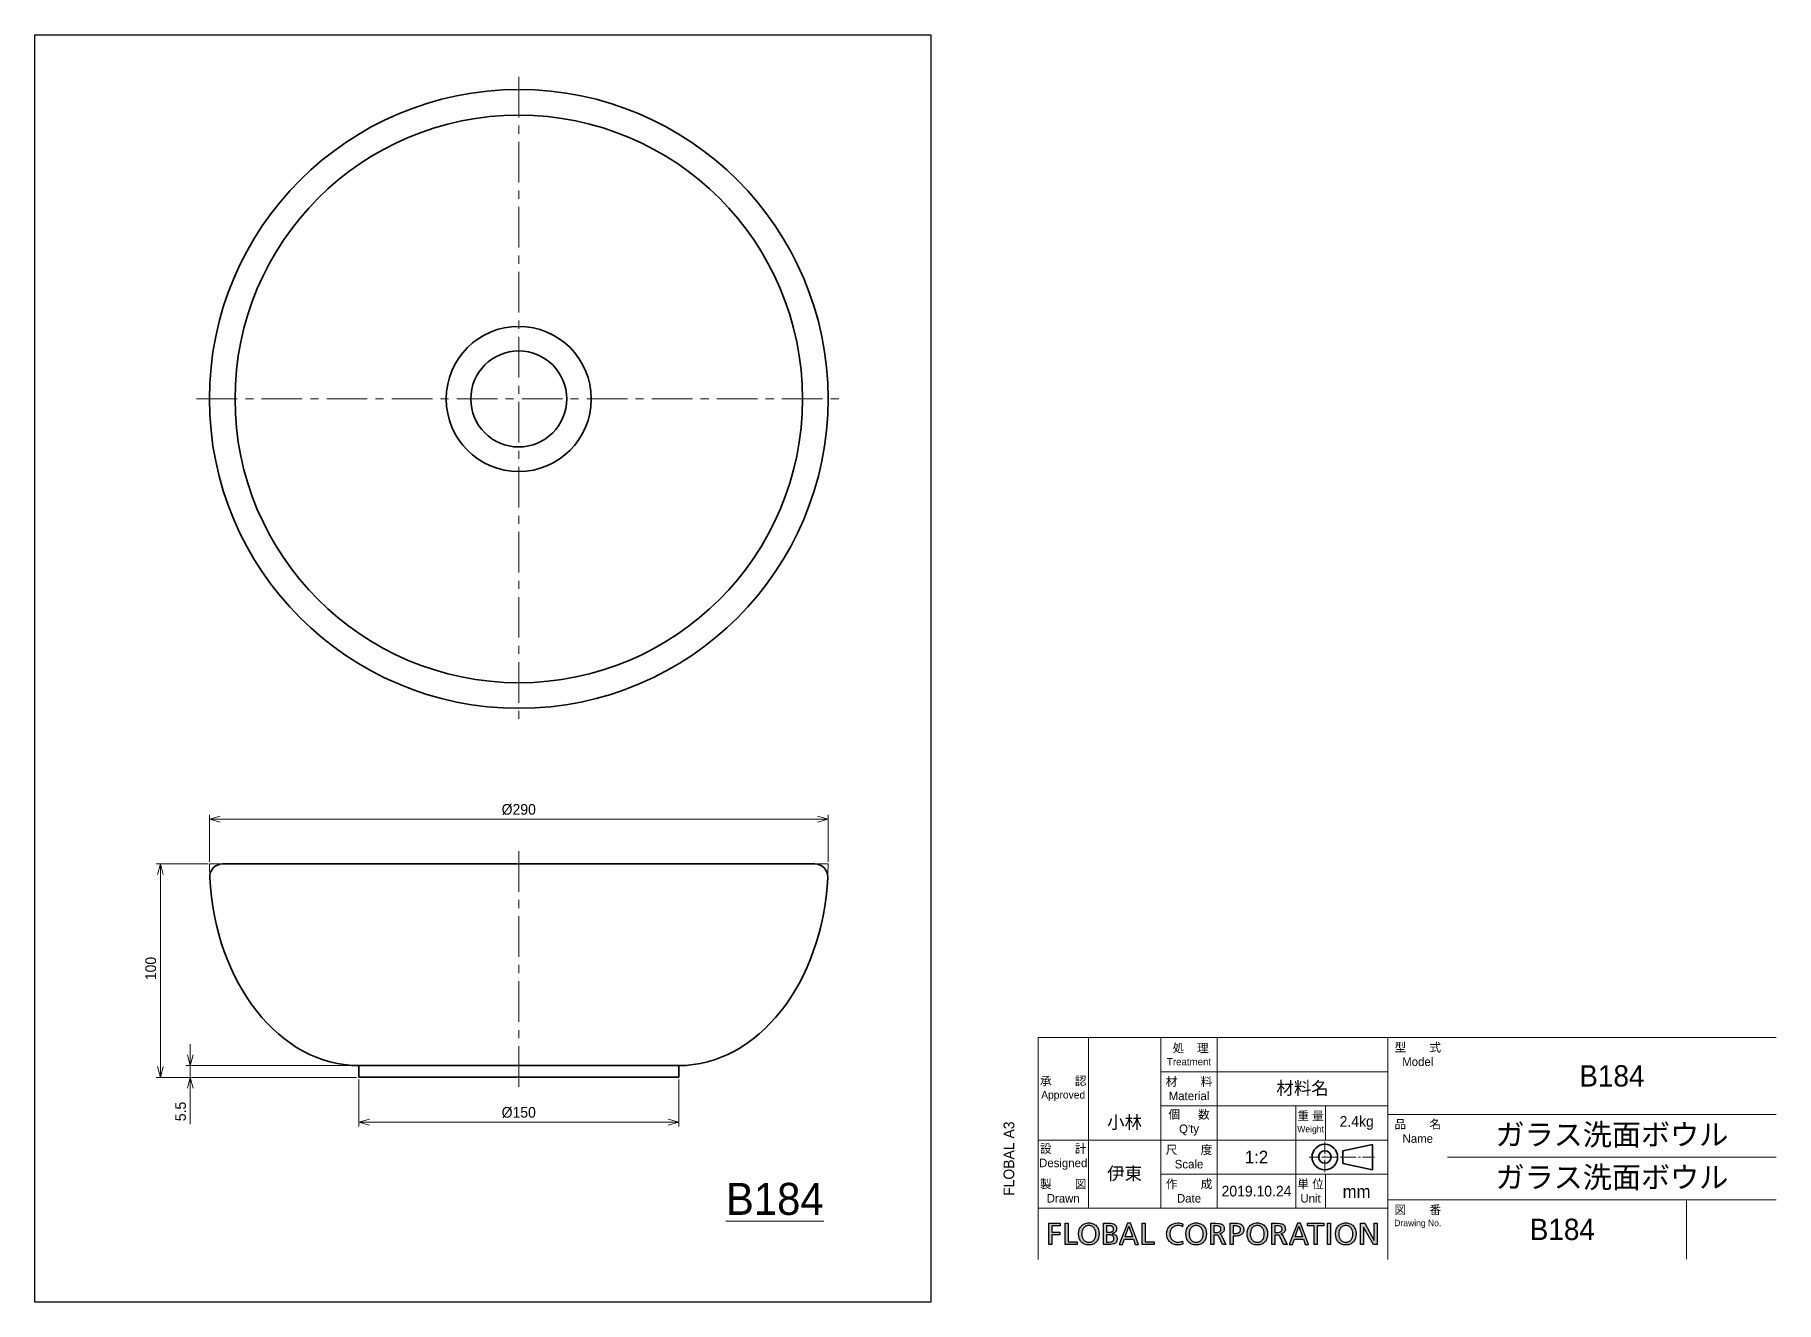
# Model space of a CAD drawing. Header units: millimetres. Extents: x 0 to 816, y 0 to 594.
import ezdxf

# ---------------------------------------------------------------- set-up
doc = ezdxf.new("R2010")
doc.units = ezdxf.units.MM
doc.header["$LTSCALE"] = 0.3
doc.linetypes.add('CENTER', pattern=[50.8, 31.75, -6.35, 6.35, -6.35])
doc.linetypes.add('CENTER2', pattern=[28.575, 19.05, -3.175, 3.175, -3.175])
doc.layers.add('HOJO', color=8, linetype='Continuous', lineweight=13, plot=False)
for name, color, linetype, lineweight in [('TEXT', 7, 'Continuous', 25), ('中心線', 4, 'CENTER', 18), ('中心線x.5', 4, 'CENTER2', 18), ('実線', 3, 'Continuous', 35), ('寸法', 2, 'Continuous', 18), ('細線', 7, 'Continuous', 18)]:
    doc.layers.add(name, color=color, linetype=linetype, lineweight=lineweight)
doc.styles.add('MS Pゴシック', font='')
doc.styles.get("Standard").update_dxf_attribs({"font": 'txt.shx', "bigfont": 'bigfont.shx'})
doc.styles.get('MS Pゴシック').set_extended_font_data('MS PGothic')
doc.dimstyles.new('MyDim S＝1：2', dxfattribs={"dimscale": 2, "dimtxt": 2.5, "dimasz": 2.5, "dimexe": 1, "dimexo": 0.5, "dimgap": 1, "dimtad": 3, "dimdsep": 46, "dimtxsty": 'MS Pゴシック', "dimblk": 'OPEN30', "dimcen": 0, "dimclrd": 256, "dimclre": 256, "dimclrt": 256, "dimazin": 2, "dimtfac": 1, "dimtmove": 0, "dimatfit": 3, "dimldrblk": 'OPEN30', "dimfxl": 0, "dimlwd": 18, "dimlwe": 18, "dimarcsym": 0})

msp = doc.modelspace()

# ---------------------------------------------------------------- texts
at = {"layer": 'HOJO', "style": 'MS Pゴシック'}
msp.add_text('FLOBAL A3', height=5, rotation=90, dxfattribs=at).set_placement((459.091, 49.792))
at = {"layer": 'HOJO', "attachment_point": 5}
for s, insert, char_height, width in [('{\\fMS PMincho|b0|i0|c128|p18;材料名}', (594.26, 100), 6, 80), ('{\\fMS PMincho|b0|i0|c128|p18;ガラス洗面ボウル}', (739.26, 58), 10, 154)]:
    msp.add_mtext(s, dxfattribs=dict(at, insert=insert, char_height=char_height, width=width))
at = {"layer": 'TEXT', "attachment_point": 5}
for s, insert, char_height, width in [('{\\fMS PMincho|b0|i0|c128|p18;B184}', (739.26, 106), 10, 154), ('{\\fMS PMincho|b0|i0|c128|p18;小林}', (510.828, 84), 6, 33.97607), ('{\\fMS PMincho|b0|i0|c128|p18;2.4kg}', (619.623, 84), 5, 29.27428), ('{\\fMS PMincho|b0|i0|c128|p18;ガラス洗面ボウル}', (739.26, 78), 10, 154), ('{\\fMS PMincho|b0|i0|c128|p18;伊東}', (510.828, 60), 6, 33.97607), ('{\\fMS PMincho|b0|i0|c128|p18;2019.10.24}', (572.663, 52), 5, 36.80572), ('{\\fMS PMincho|b0|i0|c128|p18;mm}', (619.575, 51.858), 6, 29.3708), ('{\\fMS PMincho|b0|i0|c128|p18;B184}', (716.029, 34.053), 10, 116.2445)]:
    msp.add_mtext(s, dxfattribs=dict(at, insert=insert, char_height=char_height, width=width))
at = {"layer": '細線', "attachment_point": 5}
for s, insert, char_height, width in [('{\\fMS UI Gothic|b0|i0|c128|p50; 処    理\\H0.85x;Treatment}', (541.038, 116), 4, 26.44393), ('{\\fMS UI Gothic|b0|i0|c128|p2;型\u3000\u3000式\\P\\fMS UI Gothic|b0|i0|c128|p50;Model}', (648.26, 116), 4, 28), ('{\\fMS UI Gothic|b0|i0|c128|p50;承\u3000\u3000認\\P\\H0.9x;Approved}', (482.05, 100), 4, 23.58), ('{\\fMS UI Gothic|b0|i0|c128|p2;材\u3000\u3000料\\PMaterial}', (541.038, 100), 4, 26.44393), ("{\\fMS UI Gothic|b0|i0|c128|p2;個  \u3000数Q'ty}", (541.038, 84), 4, 26.44393), ('{\\fMS UI Gothic|b0|i0|c128|p50;重 量\\H0.7502x;Weight\\H1.333x; }', (598.026, 84), 3.999, 13.92), ('{\\fMS UI Gothic|b0|i0|c128|p2;品\u3000\u3000名\\fMS UI Gothic|b0|i0|c128|p50;Name}', (648.26, 80), 4, 28), ('{\\fMS UI Gothic|b0|i0|c128|p2;設\u3000\u3000計Designed}', (482.05, 68), 4, 23.58), ('{\\fMS UI Gothic|b0|i0|c128|p50;尺\u3000\u3000度Scale}', (541.038, 68), 4, 26.44393), ('{\\fMS PMincho|b0|i0|c128|p18;1:2}', (572.663, 68), 6, 36.80572), ('{\\fMS UI Gothic|b0|i0|c128|p2;製\u3000\u3000図Drawn}', (482.05, 52), 4, 23.58), ('{\\fMS UI Gothic|b0|i0|c128|p2;作\u3000\u3000成Date}', (541.038, 52), 4, 26.44393), ('{\\fMS UI Gothic|b0|i0|c128|p50;単 位\\P\\H1x;Unit}', (598.026, 52), 3.999, 13.92), ('{\\fMS UI Gothic|b0|i0|c128|p50;図\u3000\u3000番\\fMS UI Gothic|b0|i0|c128|p2;\\P\\fMS UI Gothic|b0|i0|c128|p50;\\H0.75x;Drawing No.}', (648.26, 40), 4, 28)]:
    msp.add_mtext(s, dxfattribs=dict(at, insert=insert, char_height=char_height, width=width))
at = {"layer": '細線', "insert": (346.867, 48.3), "char_height": 15, "width": 116.2445, "attachment_point": 5, "style": 'MS Pゴシック'}
msp.add_mtext('{\\LB184}', dxfattribs=at)

# ---------------------------------------------------------------- blocks, each defined once
blk = doc.blocks.new('FLOBAL CORPORATIOM')
at = {"layer": 'TEXT'}
h = blk.add_hatch(color=256, dxfattribs=at)
h.paths.add_polyline_path([(16.86, 1.72), (16.79, 1.86), (16.7, 1.99), (16.6, 2.1), (16.48, 2.19), (16.35, 2.27), (16.21, 2.34), (16.06, 2.39), (15.73, 2.46), (15.01, 2.5), (13.79, 2.5), (13.79, -2.5), (14.5, -2.5), (14.5, -0.28), (14.93, -0.28), (15.19, -0.29), (15.3, -0.31), (15.36, -0.32), (15.41, -0.34), (15.46, -0.37), (15.51, -0.4), (15.55, -0.44), (15.6, -0.48), (15.69, -0.61), (15.77, -0.77), (16.54, -2.5), (17.35, -2.5), (16.41, -0.51), (16.3, -0.31), (16.25, -0.24), (16.19, -0.17), (16.13, -0.12), (16.07, -0.08), (15.92, -0.01), (15.92, 0.01), (16.13, 0.06), (16.33, 0.14), (16.5, 0.25), (16.65, 0.39), (16.72, 0.46), (16.78, 0.54), (16.83, 0.63), (16.87, 0.73), (16.91, 0.82), (16.93, 0.93), (16.95, 1.03), (16.95, 1.15), (16.94, 1.36), (16.91, 1.55)])
h.paths.add_polyline_path([(14.5, 1.87), (15.19, 1.87), (15.42, 1.86), (15.62, 1.82), (15.71, 1.79), (15.8, 1.76), (15.87, 1.72), (15.94, 1.67), (16, 1.62), (16.05, 1.56), (16.09, 1.5), (16.13, 1.44), (16.16, 1.37), (16.18, 1.29), (16.19, 1.21), (16.19, 1.13), (16.19, 1.04), (16.17, 0.96), (16.15, 0.88), (16.12, 0.81), (16.08, 0.74), (16.03, 0.67), (15.97, 0.61), (15.91, 0.56), (15.83, 0.51), (15.75, 0.47), (15.57, 0.41), (15.35, 0.36), (15.11, 0.35), (14.5, 0.35)], flags=16)
h.paths.add_polyline_path([(-37.77, -0.22), (-35.91, -0.22), (-35.91, 0.41), (-37.77, 0.41), (-37.77, 1.87), (-35.83, 1.87), (-35.83, 2.5), (-38.48, 2.5), (-38.48, -2.5), (-37.77, -2.5)])
h.paths.add_polyline_path([(-34.69, -2.5), (-31.88, -2.5), (-31.88, -1.87), (-33.97, -1.87), (-33.97, 2.5), (-34.69, 2.5)])
h.paths.add_polyline_path([(-30.34, 2.28), (-30.53, 2.16), (-30.71, 2.01), (-30.88, 1.85), (-31.02, 1.67), (-31.15, 1.47), (-31.26, 1.26), (-31.35, 1.03), (-31.47, 0.54), (-31.51, 0), (-31.47, -0.55), (-31.35, -1.04), (-31.26, -1.27), (-31.15, -1.49), (-31.03, -1.68), (-30.88, -1.86), (-30.72, -2.02), (-30.54, -2.17), (-30.34, -2.29), (-30.12, -2.4), (-29.89, -2.48), (-29.65, -2.54), (-29.38, -2.57), (-29.1, -2.59), (-28.83, -2.57), (-28.56, -2.54), (-28.32, -2.48), (-28.09, -2.4), (-27.87, -2.29), (-27.67, -2.17), (-27.49, -2.02), (-27.33, -1.86), (-27.18, -1.68), (-27.06, -1.49), (-26.95, -1.27), (-26.86, -1.04), (-26.74, -0.55), (-26.7, 0), (-26.74, 0.54), (-26.86, 1.03), (-26.95, 1.26), (-27.06, 1.47), (-27.19, 1.67), (-27.33, 1.85), (-27.5, 2.01), (-27.68, 2.16), (-27.87, 2.28), (-28.09, 2.39), (-28.32, 2.47), (-28.57, 2.54), (-28.83, 2.57), (-29.1, 2.59), (-29.38, 2.57), (-29.64, 2.54), (-29.89, 2.47), (-30.12, 2.39)])
h.paths.add_polyline_path([(-29.83, 1.8), (-29.67, 1.86), (-29.49, 1.92), (-29.31, 1.95), (-29.1, 1.96), (-28.9, 1.94), (-28.72, 1.91), (-28.54, 1.86), (-28.38, 1.79), (-28.23, 1.7), (-28.1, 1.6), (-27.98, 1.49), (-27.87, 1.36), (-27.77, 1.22), (-27.69, 1.06), (-27.56, 0.73), (-27.48, 0.38), (-27.46, 0), (-27.48, -0.37), (-27.55, -0.73), (-27.67, -1.06), (-27.75, -1.21), (-27.85, -1.35), (-27.96, -1.48), (-28.08, -1.6), (-28.21, -1.7), (-28.36, -1.79), (-28.52, -1.86), (-28.7, -1.91), (-28.9, -1.94), (-29.1, -1.96), (-29.31, -1.94), (-29.51, -1.91), (-29.69, -1.86), (-29.85, -1.79), (-30, -1.7), (-30.13, -1.6), (-30.25, -1.48), (-30.36, -1.35), (-30.45, -1.21), (-30.54, -1.06), (-30.66, -0.73), (-30.73, -0.37), (-30.75, 0), (-30.73, 0.38), (-30.65, 0.74), (-30.52, 1.07), (-30.44, 1.22), (-30.34, 1.36), (-30.23, 1.49), (-30.11, 1.61), (-29.98, 1.71)], flags=16)
h.paths.add_polyline_path([(-25.71, -2.5), (-24.38, -2.5), (-24.01, -2.49), (-23.65, -2.44), (-23.33, -2.36), (-23.18, -2.31), (-23.04, -2.24), (-22.92, -2.16), (-22.81, -2.06), (-22.71, -1.95), (-22.63, -1.83), (-22.56, -1.69), (-22.51, -1.53), (-22.48, -1.36), (-22.47, -1.17), (-22.48, -1.04), (-22.5, -0.92), (-22.52, -0.8), (-22.56, -0.69), (-22.61, -0.59), (-22.66, -0.49), (-22.73, -0.41), (-22.8, -0.32), (-22.88, -0.25), (-22.97, -0.19), (-23.06, -0.13), (-23.17, -0.08), (-23.39, 0), (-23.63, 0.04), (-23.63, 0.05), (-23.41, 0.12), (-23.21, 0.21), (-23.03, 0.31), (-22.95, 0.38), (-22.88, 0.45), (-22.82, 0.52), (-22.76, 0.6), (-22.71, 0.69), (-22.68, 0.79), (-22.64, 0.89), (-22.62, 1), (-22.6, 1.24), (-22.61, 1.41), (-22.64, 1.56), (-22.68, 1.7), (-22.73, 1.83), (-22.8, 1.94), (-22.88, 2.04), (-22.98, 2.14), (-23.09, 2.22), (-23.21, 2.29), (-23.35, 2.34), (-23.65, 2.43), (-23.98, 2.48), (-24.36, 2.5), (-25.71, 2.5)])
h.paths.add_polyline_path([(-25, 1.91), (-24.24, 1.91), (-24.08, 1.9), (-23.92, 1.88), (-23.77, 1.83), (-23.69, 1.8), (-23.63, 1.76), (-23.56, 1.72), (-23.5, 1.66), (-23.45, 1.6), (-23.4, 1.53), (-23.37, 1.46), (-23.34, 1.37), (-23.32, 1.27), (-23.32, 1.17), (-23.33, 1.04), (-23.35, 0.92), (-23.38, 0.82), (-23.42, 0.73), (-23.48, 0.65), (-23.54, 0.59), (-23.62, 0.53), (-23.7, 0.49), (-23.79, 0.45), (-23.89, 0.42), (-24.11, 0.39), (-24.6, 0.37), (-25, 0.37)], flags=16)
h.paths.add_polyline_path([(-25, -0.22), (-24.53, -0.22), (-24.07, -0.25), (-23.85, -0.3), (-23.75, -0.33), (-23.65, -0.37), (-23.56, -0.42), (-23.48, -0.48), (-23.41, -0.56), (-23.35, -0.64), (-23.3, -0.73), (-23.26, -0.84), (-23.24, -0.97), (-23.23, -1.1), (-23.24, -1.22), (-23.26, -1.33), (-23.29, -1.43), (-23.33, -1.51), (-23.39, -1.59), (-23.45, -1.66), (-23.52, -1.71), (-23.6, -1.76), (-23.69, -1.8), (-23.79, -1.83), (-23.99, -1.88), (-24.46, -1.91), (-25, -1.91)], flags=16)
h.paths.add_polyline_path([(-21.97, -2.5), (-21.22, -2.5), (-20.78, -1.24), (-18.67, -1.24), (-18.23, -2.5), (-17.45, -2.5), (-19.32, 2.5), (-20.08, 2.5)])
h.paths.add_polyline_path([(-19.72, 1.78), (-18.88, -0.65), (-20.57, -0.65)], flags=16)
h.paths.add_polyline_path([(-15.89, 2.5), (-16.6, 2.5), (-16.6, -2.5), (-13.8, -2.5), (-13.8, -1.87), (-15.89, -1.87)])
h.paths.add_polyline_path([(-9.04, 2.47), (-9.29, 2.39), (-9.52, 2.29), (-9.74, 2.17), (-9.94, 2.03), (-10.13, 1.87), (-10.29, 1.69), (-10.44, 1.5), (-10.57, 1.29), (-10.68, 1.07), (-10.76, 0.83), (-10.82, 0.57), (-10.86, 0.3), (-10.87, 0.02), (-10.86, -0.27), (-10.83, -0.55), (-10.77, -0.81), (-10.69, -1.06), (-10.58, -1.29), (-10.46, -1.5), (-10.31, -1.7), (-10.15, -1.88), (-9.97, -2.04), (-9.77, -2.18), (-9.55, -2.3), (-9.32, -2.4), (-9.07, -2.48), (-8.81, -2.54), (-8.24, -2.59), (-7.7, -2.56), (-7.4, -2.5), (-7.1, -2.41), (-7.14, -1.71), (-7.25, -1.77), (-7.37, -1.81), (-7.65, -1.89), (-7.95, -1.94), (-8.23, -1.96), (-8.42, -1.95), (-8.61, -1.92), (-8.79, -1.88), (-8.96, -1.82), (-9.13, -1.74), (-9.28, -1.65), (-9.43, -1.54), (-9.56, -1.42), (-9.68, -1.28), (-9.79, -1.14), (-9.89, -0.97), (-9.97, -0.8), (-10.03, -0.62), (-10.08, -0.42), (-10.11, -0.22), (-10.12, 0), (-10.11, 0.21), (-10.08, 0.41), (-10.04, 0.6), (-9.98, 0.78), (-9.9, 0.95), (-9.81, 1.11), (-9.71, 1.26), (-9.59, 1.4), (-9.46, 1.52), (-9.31, 1.63), (-9.15, 1.73), (-8.98, 1.81), (-8.8, 1.87), (-8.61, 1.92), (-8.41, 1.95), (-8.2, 1.96, -0.133027), (-7.16, 1.68), (-7.11, 2.37, 0.10488), (-8.23, 2.59), (-8.78, 2.53)])
h.paths.add_polyline_path([(-5.39, 2.16), (-5.57, 2.01), (-5.73, 1.85), (-5.88, 1.67), (-6.01, 1.47), (-6.11, 1.26), (-6.2, 1.03), (-6.33, 0.54), (-6.37, 0), (-6.33, -0.55), (-6.2, -1.04), (-6.12, -1.27), (-6.01, -1.49), (-5.88, -1.68), (-5.74, -1.86), (-5.57, -2.02), (-5.39, -2.17), (-5.19, -2.29), (-4.98, -2.4), (-4.75, -2.48), (-4.5, -2.54), (-4.24, -2.57), (-3.96, -2.59), (-3.68, -2.57), (-3.42, -2.54), (-3.17, -2.48), (-2.94, -2.4), (-2.73, -2.29), (-2.53, -2.17), (-2.35, -2.02), (-2.18, -1.86), (-2.04, -1.68), (-1.91, -1.49), (-1.8, -1.27), (-1.71, -1.04), (-1.59, -0.55), (-1.55, 0), (-1.59, 0.54), (-1.71, 1.03), (-1.8, 1.26), (-1.91, 1.47), (-2.04, 1.67), (-2.19, 1.85), (-2.35, 2.01), (-2.53, 2.16), (-2.73, 2.28), (-2.94, 2.39), (-3.17, 2.47), (-3.42, 2.54), (-3.68, 2.57), (-3.96, 2.59), (-4.24, 2.57), (-4.5, 2.54), (-4.75, 2.47), (-4.98, 2.39), (-5.19, 2.28)])
h.paths.add_polyline_path([(-4.83, 1.71), (-4.68, 1.8), (-4.52, 1.86), (-4.35, 1.92), (-4.16, 1.95), (-3.96, 1.96), (-3.76, 1.94), (-3.57, 1.91), (-3.4, 1.86), (-3.24, 1.79), (-3.09, 1.7), (-2.95, 1.6), (-2.83, 1.49), (-2.72, 1.36), (-2.63, 1.22), (-2.54, 1.06), (-2.41, 0.73), (-2.34, 0.38), (-2.31, 0), (-2.34, -0.37), (-2.41, -0.73), (-2.53, -1.06), (-2.61, -1.21), (-2.7, -1.35), (-2.81, -1.48), (-2.93, -1.6), (-3.07, -1.7), (-3.22, -1.79), (-3.38, -1.86), (-3.56, -1.91), (-3.75, -1.94), (-3.96, -1.96), (-4.17, -1.94), (-4.36, -1.91), (-4.54, -1.86), (-4.7, -1.79), (-4.85, -1.7), (-4.99, -1.6), (-5.11, -1.48), (-5.22, -1.35), (-5.31, -1.21), (-5.39, -1.06), (-5.51, -0.73), (-5.58, -0.37), (-5.61, 0), (-5.58, 0.38), (-5.5, 0.74), (-5.38, 1.07), (-5.29, 1.22), (-5.2, 1.36), (-5.09, 1.49), (-4.97, 1.61)], flags=16)
h.paths.add_polyline_path([(-0.54, -2.5), (0.17, -2.5), (0.17, -0.28), (0.6, -0.28), (0.86, -0.29), (0.98, -0.31), (1.03, -0.32), (1.08, -0.34), (1.13, -0.37), (1.18, -0.4), (1.23, -0.44), (1.27, -0.48), (1.36, -0.61), (1.44, -0.77), (2.21, -2.5), (3.03, -2.5), (2.08, -0.51), (1.97, -0.31), (1.92, -0.24), (1.86, -0.17), (1.81, -0.12), (1.74, -0.08), (1.59, -0.01), (1.59, 0.01), (1.8, 0.06), (2, 0.14), (2.17, 0.25), (2.33, 0.39), (2.39, 0.46), (2.45, 0.54), (2.5, 0.63), (2.54, 0.73), (2.58, 0.82), (2.6, 0.93), (2.62, 1.03), (2.62, 1.15), (2.61, 1.36), (2.58, 1.55), (2.53, 1.72), (2.46, 1.86), (2.37, 1.99), (2.27, 2.1), (2.15, 2.19), (2.02, 2.27), (1.88, 2.34), (1.73, 2.39), (1.4, 2.46), (0.68, 2.5), (-0.54, 2.5)])
h.paths.add_polyline_path([(0.17, 1.87), (0.86, 1.87), (1.09, 1.86), (1.3, 1.82), (1.39, 1.79), (1.47, 1.76), (1.54, 1.72), (1.61, 1.67), (1.67, 1.62), (1.72, 1.56), (1.76, 1.5), (1.8, 1.44), (1.83, 1.37), (1.85, 1.29), (1.86, 1.21), (1.86, 1.13), (1.86, 1.04), (1.85, 0.96), (1.82, 0.88), (1.79, 0.81), (1.75, 0.74), (1.7, 0.67), (1.64, 0.61), (1.58, 0.56), (1.51, 0.51), (1.42, 0.47), (1.24, 0.41), (1.02, 0.36), (0.78, 0.35), (0.17, 0.35)], flags=16)
h.paths.add_polyline_path([(4.01, -2.5), (4.73, -2.5), (4.73, -0.5), (5.43, -0.5), (5.77, -0.48), (6.09, -0.42), (6.39, -0.32), (6.53, -0.25), (6.66, -0.17), (6.77, -0.07), (6.88, 0.04), (6.97, 0.16), (7.05, 0.3), (7.12, 0.45), (7.16, 0.62), (7.19, 0.8), (7.2, 1), (7.19, 1.21), (7.16, 1.39), (7.12, 1.56), (7.05, 1.72), (6.97, 1.85), (6.88, 1.98), (6.77, 2.08), (6.65, 2.18), (6.51, 2.26), (6.37, 2.33), (6.05, 2.43), (5.7, 2.48), (5.32, 2.5), (4.01, 2.5)])
h.paths.add_polyline_path([(4.73, 1.87), (5.34, 1.87), (5.51, 1.86), (5.7, 1.82), (5.88, 1.76), (6.06, 1.68), (6.14, 1.62), (6.21, 1.56), (6.28, 1.49), (6.33, 1.41), (6.38, 1.32), (6.41, 1.23), (6.43, 1.12), (6.44, 1.01), (6.44, 0.89), (6.42, 0.78), (6.39, 0.68), (6.35, 0.59), (6.3, 0.51), (6.24, 0.44), (6.18, 0.38), (6.11, 0.32), (6.03, 0.27), (5.95, 0.23), (5.78, 0.17), (5.61, 0.14), (5.44, 0.13), (4.73, 0.13)], flags=16)
h.paths.add_polyline_path([(8.94, 2.16), (8.76, 2.01), (8.59, 1.85), (8.45, 1.67), (8.32, 1.47), (8.21, 1.26), (8.12, 1.03), (8, 0.54), (7.96, 0), (8, -0.55), (8.12, -1.04), (8.21, -1.27), (8.32, -1.49), (8.45, -1.68), (8.59, -1.86), (8.76, -2.02), (8.94, -2.17), (9.13, -2.29), (9.35, -2.4), (9.58, -2.48), (9.83, -2.54), (10.09, -2.57), (10.37, -2.59), (10.65, -2.57), (10.91, -2.54), (11.16, -2.48), (11.39, -2.4), (11.6, -2.29), (11.8, -2.17), (11.98, -2.02), (12.14, -1.86), (12.29, -1.68), (12.42, -1.49), (12.52, -1.27), (12.61, -1.04), (12.73, -0.55), (12.77, 0), (12.73, 0.54), (12.61, 1.03), (12.52, 1.26), (12.41, 1.47), (12.29, 1.67), (12.14, 1.85), (11.98, 2.01), (11.8, 2.16), (11.6, 2.28), (11.38, 2.39), (11.15, 2.47), (10.91, 2.54), (10.65, 2.57), (10.37, 2.59), (10.09, 2.57), (9.83, 2.54), (9.58, 2.47), (9.35, 2.39), (9.14, 2.28)])
h.paths.add_polyline_path([(9.36, 1.61), (9.5, 1.71), (9.65, 1.8), (9.81, 1.86), (9.98, 1.92), (10.17, 1.95), (10.37, 1.96), (10.57, 1.94), (10.76, 1.91), (10.93, 1.86), (11.09, 1.79), (11.24, 1.7), (11.37, 1.6), (11.5, 1.49), (11.61, 1.36), (11.7, 1.22), (11.79, 1.06), (11.91, 0.73), (11.99, 0.38), (12.02, 0), (11.99, -0.37), (11.92, -0.73), (11.8, -1.06), (11.72, -1.21), (11.62, -1.35), (11.52, -1.48), (11.4, -1.6), (11.26, -1.7), (11.11, -1.79), (10.95, -1.86), (10.77, -1.91), (10.58, -1.94), (10.37, -1.96), (10.16, -1.94), (9.97, -1.91), (9.79, -1.86), (9.62, -1.79), (9.47, -1.7), (9.34, -1.6), (9.22, -1.48), (9.11, -1.35), (9.02, -1.21), (8.94, -1.06), (8.82, -0.73), (8.74, -0.37), (8.72, 0), (8.75, 0.38), (8.82, 0.74), (8.95, 1.07), (9.03, 1.22), (9.13, 1.36), (9.24, 1.49)], flags=16)
h.paths.add_polyline_path([(17.88, -2.5), (18.63, -2.5), (19.07, -1.24), (21.18, -1.24), (21.62, -2.5), (22.4, -2.5), (20.53, 2.5), (19.78, 2.5)])
h.paths.add_polyline_path([(20.13, 1.78), (20.98, -0.65), (19.28, -0.65)], flags=16)
h.paths.add_polyline_path([(23.68, 1.87), (23.68, -2.5), (24.4, -2.5), (24.4, 1.87), (25.95, 1.87), (25.95, 2.5), (22.13, 2.5), (22.13, 1.87)])
h.paths.add_polyline_path([(27.56, 2.5), (26.85, 2.5), (26.85, -2.5), (27.56, -2.5)])
h.paths.add_polyline_path([(32.55, 2.16), (32.35, 2.28), (32.14, 2.39), (31.91, 2.47), (31.66, 2.54), (31.4, 2.57), (31.12, 2.59), (30.84, 2.57), (30.58, 2.54), (30.33, 2.47), (30.1, 2.39), (29.89, 2.28), (29.69, 2.16), (29.51, 2.01), (29.35, 1.85), (29.2, 1.67), (29.07, 1.47), (28.97, 1.26), (28.88, 1.03), (28.75, 0.54), (28.71, 0), (28.75, -0.55), (28.88, -1.04), (28.96, -1.27), (29.07, -1.49), (29.2, -1.68), (29.34, -1.86), (29.51, -2.02), (29.69, -2.17), (29.89, -2.29), (30.1, -2.4), (30.33, -2.48), (30.58, -2.54), (30.84, -2.57), (31.12, -2.59), (31.4, -2.57), (31.66, -2.54), (31.91, -2.48), (32.14, -2.4), (32.35, -2.29), (32.55, -2.17), (32.73, -2.02), (32.9, -1.86), (33.04, -1.68), (33.17, -1.49), (33.28, -1.27), (33.37, -1.04), (33.49, -0.55), (33.53, 0), (33.49, 0.54), (33.36, 1.03), (33.27, 1.26), (33.17, 1.47), (33.04, 1.67), (32.89, 1.85), (32.73, 2.01)])
h.paths.add_polyline_path([(32.13, 1.6), (32.25, 1.49), (32.36, 1.36), (32.45, 1.22), (32.54, 1.06), (32.67, 0.73), (32.74, 0.38), (32.77, 0), (32.74, -0.37), (32.67, -0.73), (32.55, -1.06), (32.47, -1.21), (32.38, -1.35), (32.27, -1.48), (32.15, -1.6), (32.01, -1.7), (31.86, -1.79), (31.7, -1.86), (31.52, -1.91), (31.33, -1.94), (31.12, -1.96), (30.91, -1.94), (30.72, -1.91), (30.54, -1.86), (30.38, -1.79), (30.23, -1.7), (30.09, -1.6), (29.97, -1.48), (29.86, -1.35), (29.77, -1.21), (29.69, -1.06), (29.57, -0.73), (29.5, -0.37), (29.47, 0), (29.5, 0.38), (29.58, 0.74), (29.7, 1.07), (29.79, 1.22), (29.88, 1.36), (29.99, 1.49), (30.11, 1.61), (30.25, 1.71), (30.4, 1.8), (30.56, 1.86), (30.73, 1.92), (30.92, 1.95), (31.12, 1.96), (31.32, 1.94), (31.51, 1.91), (31.68, 1.86), (31.84, 1.79), (31.99, 1.7)], flags=16)
h.paths.add_polyline_path([(34.57, 2.5), (34.57, -2.5), (35.29, -2.5), (35.29, 1.61), (35.3, 1.61), (37.57, -2.5), (38.48, -2.5), (38.48, 2.5), (37.77, 2.5), (37.77, -1.53), (37.75, -1.53), (35.55, 2.5)])
for points in [[(-38.48, 2.5), (-35.83, 2.5), (-35.83, 1.87), (-37.77, 1.87), (-37.77, 0.41), (-35.91, 0.41), (-35.91, -0.22), (-37.77, -0.22), (-37.77, -2.5), (-38.48, -2.5), (-38.48, 2.5)], [(-34.69, 2.5), (-33.97, 2.5), (-33.97, -1.87), (-31.88, -1.87), (-31.88, -2.5), (-34.69, -2.5), (-34.69, 2.5)], [(-29.1, 2.59), (-28.83, 2.57), (-28.57, 2.54), (-28.32, 2.47), (-28.09, 2.39), (-27.87, 2.28), (-27.68, 2.16), (-27.5, 2.01), (-27.33, 1.85), (-27.19, 1.67), (-27.06, 1.47), (-26.95, 1.26), (-26.86, 1.03), (-26.74, 0.54), (-26.7, 0), (-26.74, -0.55), (-26.86, -1.04), (-26.95, -1.27), (-27.06, -1.49), (-27.18, -1.68), (-27.33, -1.86), (-27.49, -2.02), (-27.67, -2.17), (-27.87, -2.29), (-28.09, -2.4), (-28.32, -2.48), (-28.56, -2.54), (-28.83, -2.57), (-29.1, -2.59), (-29.38, -2.57), (-29.65, -2.54), (-29.89, -2.48), (-30.12, -2.4), (-30.34, -2.29), (-30.54, -2.17), (-30.72, -2.02), (-30.88, -1.86), (-31.03, -1.68), (-31.15, -1.49), (-31.26, -1.27), (-31.35, -1.04), (-31.47, -0.55), (-31.51, 0), (-31.47, 0.54), (-31.35, 1.03), (-31.26, 1.26), (-31.15, 1.47), (-31.02, 1.67), (-30.88, 1.85), (-30.71, 2.01), (-30.53, 2.16), (-30.34, 2.28), (-30.12, 2.39), (-29.89, 2.47), (-29.64, 2.54), (-29.38, 2.57), (-29.1, 2.59)], [(-29.1, -1.96), (-28.9, -1.94), (-28.7, -1.91), (-28.52, -1.86), (-28.36, -1.79), (-28.21, -1.7), (-28.08, -1.6), (-27.96, -1.48), (-27.85, -1.35), (-27.75, -1.21), (-27.67, -1.06), (-27.55, -0.73), (-27.48, -0.37), (-27.46, 0), (-27.48, 0.38), (-27.56, 0.73), (-27.69, 1.06), (-27.77, 1.22), (-27.87, 1.36), (-27.98, 1.49), (-28.1, 1.6), (-28.23, 1.7), (-28.38, 1.79), (-28.54, 1.86), (-28.72, 1.91), (-28.9, 1.94), (-29.1, 1.96), (-29.31, 1.95), (-29.49, 1.92), (-29.67, 1.86), (-29.83, 1.8), (-29.98, 1.71), (-30.11, 1.61), (-30.23, 1.49), (-30.34, 1.36), (-30.44, 1.22), (-30.52, 1.07), (-30.65, 0.74), (-30.73, 0.38), (-30.75, 0), (-30.73, -0.37), (-30.66, -0.73), (-30.54, -1.06), (-30.45, -1.21), (-30.36, -1.35), (-30.25, -1.48), (-30.13, -1.6), (-30, -1.7), (-29.85, -1.79), (-29.69, -1.86), (-29.51, -1.91), (-29.31, -1.94), (-29.1, -1.96)], [(-25.71, 2.5), (-24.36, 2.5), (-23.98, 2.48), (-23.65, 2.43), (-23.35, 2.34), (-23.21, 2.29), (-23.09, 2.22), (-22.98, 2.14), (-22.88, 2.04), (-22.8, 1.94), (-22.73, 1.83), (-22.68, 1.7), (-22.64, 1.56), (-22.61, 1.41), (-22.6, 1.24), (-22.62, 1), (-22.64, 0.89), (-22.68, 0.79), (-22.71, 0.69), (-22.76, 0.6), (-22.82, 0.52), (-22.88, 0.45), (-22.95, 0.38), (-23.03, 0.31), (-23.21, 0.21), (-23.41, 0.12), (-23.63, 0.05), (-23.63, 0.04), (-23.39, 0), (-23.17, -0.08), (-23.06, -0.13), (-22.97, -0.19), (-22.88, -0.25), (-22.8, -0.32), (-22.73, -0.41), (-22.66, -0.49), (-22.61, -0.59), (-22.56, -0.69), (-22.52, -0.8), (-22.5, -0.92), (-22.48, -1.04), (-22.47, -1.17), (-22.48, -1.36), (-22.51, -1.53), (-22.56, -1.69), (-22.63, -1.83), (-22.71, -1.95), (-22.81, -2.06), (-22.92, -2.16), (-23.04, -2.24), (-23.18, -2.31), (-23.33, -2.36), (-23.65, -2.44), (-24.01, -2.49), (-24.38, -2.5), (-25.71, -2.5), (-25.71, 2.5)], [(-25, 0.37), (-24.6, 0.37), (-24.11, 0.39), (-23.89, 0.42), (-23.79, 0.45), (-23.7, 0.49), (-23.62, 0.53), (-23.54, 0.59), (-23.48, 0.65), (-23.42, 0.73), (-23.38, 0.82), (-23.35, 0.92), (-23.33, 1.04), (-23.32, 1.17), (-23.32, 1.27), (-23.34, 1.37), (-23.37, 1.46), (-23.4, 1.53), (-23.45, 1.6), (-23.5, 1.66), (-23.56, 1.72), (-23.63, 1.76), (-23.69, 1.8), (-23.77, 1.83), (-23.92, 1.88), (-24.08, 1.9), (-24.24, 1.91), (-25, 1.91), (-25, 0.37)], [(-18.23, -2.5), (-17.45, -2.5), (-19.32, 2.5), (-20.08, 2.5), (-21.97, -2.5), (-21.22, -2.5), (-20.78, -1.24), (-18.67, -1.24), (-18.23, -2.5)], [(-20.57, -0.65), (-19.72, 1.78), (-18.88, -0.65), (-20.57, -0.65)], [(-16.6, 2.5), (-15.89, 2.5), (-15.89, -1.87), (-13.8, -1.87), (-13.8, -2.5), (-16.6, -2.5), (-16.6, 2.5)], [(-3.96, 2.59), (-3.68, 2.57), (-3.42, 2.54), (-3.17, 2.47), (-2.94, 2.39), (-2.73, 2.28), (-2.53, 2.16), (-2.35, 2.01), (-2.19, 1.85), (-2.04, 1.67), (-1.91, 1.47), (-1.8, 1.26), (-1.71, 1.03), (-1.59, 0.54), (-1.55, 0), (-1.59, -0.55), (-1.71, -1.04), (-1.8, -1.27), (-1.91, -1.49), (-2.04, -1.68), (-2.18, -1.86), (-2.35, -2.02), (-2.53, -2.17), (-2.73, -2.29), (-2.94, -2.4), (-3.17, -2.48), (-3.42, -2.54), (-3.68, -2.57), (-3.96, -2.59), (-4.24, -2.57), (-4.5, -2.54), (-4.75, -2.48), (-4.98, -2.4), (-5.19, -2.29), (-5.39, -2.17), (-5.57, -2.02), (-5.74, -1.86), (-5.88, -1.68), (-6.01, -1.49), (-6.12, -1.27), (-6.2, -1.04), (-6.33, -0.55), (-6.37, 0), (-6.33, 0.54), (-6.2, 1.03), (-6.11, 1.26), (-6.01, 1.47), (-5.88, 1.67), (-5.73, 1.85), (-5.57, 2.01), (-5.39, 2.16), (-5.19, 2.28), (-4.98, 2.39), (-4.75, 2.47), (-4.5, 2.54), (-4.24, 2.57), (-3.96, 2.59)], [(-3.96, -1.96), (-3.75, -1.94), (-3.56, -1.91), (-3.38, -1.86), (-3.22, -1.79), (-3.07, -1.7), (-2.93, -1.6), (-2.81, -1.48), (-2.7, -1.35), (-2.61, -1.21), (-2.53, -1.06), (-2.41, -0.73), (-2.34, -0.37), (-2.31, 0), (-2.34, 0.38), (-2.41, 0.73), (-2.54, 1.06), (-2.63, 1.22), (-2.72, 1.36), (-2.83, 1.49), (-2.95, 1.6), (-3.09, 1.7), (-3.24, 1.79), (-3.4, 1.86), (-3.57, 1.91), (-3.76, 1.94), (-3.96, 1.96), (-4.16, 1.95), (-4.35, 1.92), (-4.52, 1.86), (-4.68, 1.8), (-4.83, 1.71), (-4.97, 1.61), (-5.09, 1.49), (-5.2, 1.36), (-5.29, 1.22), (-5.38, 1.07), (-5.5, 0.74), (-5.58, 0.38), (-5.61, 0), (-5.58, -0.37), (-5.51, -0.73), (-5.39, -1.06), (-5.31, -1.21), (-5.22, -1.35), (-5.11, -1.48), (-4.99, -1.6), (-4.85, -1.7), (-4.7, -1.79), (-4.54, -1.86), (-4.36, -1.91), (-4.17, -1.94), (-3.96, -1.96)], [(-0.54, 2.5), (0.68, 2.5), (1.4, 2.46), (1.73, 2.39), (1.88, 2.34), (2.02, 2.27), (2.15, 2.19), (2.27, 2.1), (2.37, 1.99), (2.46, 1.86), (2.53, 1.72), (2.58, 1.55), (2.61, 1.36), (2.62, 1.15), (2.62, 1.03), (2.6, 0.93), (2.58, 0.82), (2.54, 0.73), (2.5, 0.63), (2.45, 0.54), (2.39, 0.46), (2.33, 0.39), (2.17, 0.25), (2, 0.14), (1.8, 0.06), (1.59, 0.01), (1.59, -0.01), (1.74, -0.08), (1.81, -0.12), (1.86, -0.17), (1.92, -0.24), (1.97, -0.31), (2.08, -0.51), (3.03, -2.5), (2.21, -2.5), (1.44, -0.77), (1.36, -0.61), (1.27, -0.48), (1.23, -0.44), (1.18, -0.4), (1.13, -0.37), (1.08, -0.34), (1.03, -0.32), (0.98, -0.31), (0.86, -0.29), (0.6, -0.28), (0.17, -0.28), (0.17, -2.5), (-0.54, -2.5), (-0.54, 2.5)], [(0.17, 0.35), (0.78, 0.35), (1.02, 0.36), (1.24, 0.41), (1.42, 0.47), (1.51, 0.51), (1.58, 0.56), (1.64, 0.61), (1.7, 0.67), (1.75, 0.74), (1.79, 0.81), (1.82, 0.88), (1.85, 0.96), (1.86, 1.04), (1.86, 1.13), (1.86, 1.21), (1.85, 1.29), (1.83, 1.37), (1.8, 1.44), (1.76, 1.5), (1.72, 1.56), (1.67, 1.62), (1.61, 1.67), (1.54, 1.72), (1.47, 1.76), (1.39, 1.79), (1.3, 1.82), (1.09, 1.86), (0.86, 1.87), (0.17, 1.87), (0.17, 0.35)], [(4.01, 2.5), (5.32, 2.5), (5.7, 2.48), (6.05, 2.43), (6.37, 2.33), (6.51, 2.26), (6.65, 2.18), (6.77, 2.08), (6.88, 1.98), (6.97, 1.85), (7.05, 1.72), (7.12, 1.56), (7.16, 1.39), (7.19, 1.21), (7.2, 1), (7.19, 0.8), (7.16, 0.62), (7.12, 0.45), (7.05, 0.3), (6.97, 0.16), (6.88, 0.04), (6.77, -0.07), (6.66, -0.17), (6.53, -0.25), (6.39, -0.32), (6.09, -0.42), (5.77, -0.48), (5.43, -0.5), (4.73, -0.5), (4.73, -2.5), (4.01, -2.5), (4.01, 2.5)], [(4.73, 0.13), (5.44, 0.13), (5.61, 0.14), (5.78, 0.17), (5.95, 0.23), (6.03, 0.27), (6.11, 0.32), (6.18, 0.38), (6.24, 0.44), (6.3, 0.51), (6.35, 0.59), (6.39, 0.68), (6.42, 0.78), (6.44, 0.89), (6.44, 1.01), (6.43, 1.12), (6.41, 1.23), (6.38, 1.32), (6.33, 1.41), (6.28, 1.49), (6.21, 1.56), (6.14, 1.62), (6.06, 1.68), (5.88, 1.76), (5.7, 1.82), (5.51, 1.86), (5.34, 1.87), (4.73, 1.87), (4.73, 0.13)], [(10.37, 2.59), (10.65, 2.57), (10.91, 2.54), (11.15, 2.47), (11.38, 2.39), (11.6, 2.28), (11.8, 2.16), (11.98, 2.01), (12.14, 1.85), (12.29, 1.67), (12.41, 1.47), (12.52, 1.26), (12.61, 1.03), (12.73, 0.54), (12.77, 0), (12.73, -0.55), (12.61, -1.04), (12.52, -1.27), (12.42, -1.49), (12.29, -1.68), (12.14, -1.86), (11.98, -2.02), (11.8, -2.17), (11.6, -2.29), (11.39, -2.4), (11.16, -2.48), (10.91, -2.54), (10.65, -2.57), (10.37, -2.59), (10.09, -2.57), (9.83, -2.54), (9.58, -2.48), (9.35, -2.4), (9.13, -2.29), (8.94, -2.17), (8.76, -2.02), (8.59, -1.86), (8.45, -1.68), (8.32, -1.49), (8.21, -1.27), (8.12, -1.04), (8, -0.55), (7.96, 0), (8, 0.54), (8.12, 1.03), (8.21, 1.26), (8.32, 1.47), (8.45, 1.67), (8.59, 1.85), (8.76, 2.01), (8.94, 2.16), (9.14, 2.28), (9.35, 2.39), (9.58, 2.47), (9.83, 2.54), (10.09, 2.57), (10.37, 2.59)], [(10.37, -1.96), (10.58, -1.94), (10.77, -1.91), (10.95, -1.86), (11.11, -1.79), (11.26, -1.7), (11.4, -1.6), (11.52, -1.48), (11.62, -1.35), (11.72, -1.21), (11.8, -1.06), (11.92, -0.73), (11.99, -0.37), (12.02, 0), (11.99, 0.38), (11.91, 0.73), (11.79, 1.06), (11.7, 1.22), (11.61, 1.36), (11.5, 1.49), (11.37, 1.6), (11.24, 1.7), (11.09, 1.79), (10.93, 1.86), (10.76, 1.91), (10.57, 1.94), (10.37, 1.96), (10.17, 1.95), (9.98, 1.92), (9.81, 1.86), (9.65, 1.8), (9.5, 1.71), (9.36, 1.61), (9.24, 1.49), (9.13, 1.36), (9.03, 1.22), (8.95, 1.07), (8.82, 0.74), (8.75, 0.38), (8.72, 0), (8.74, -0.37), (8.82, -0.73), (8.94, -1.06), (9.02, -1.21), (9.11, -1.35), (9.22, -1.48), (9.34, -1.6), (9.47, -1.7), (9.62, -1.79), (9.79, -1.86), (9.97, -1.91), (10.16, -1.94), (10.37, -1.96)], [(13.79, 2.5), (15.01, 2.5), (15.73, 2.46), (16.06, 2.39), (16.21, 2.34), (16.35, 2.27), (16.48, 2.19), (16.6, 2.1), (16.7, 1.99), (16.79, 1.86), (16.86, 1.72), (16.91, 1.55), (16.94, 1.36), (16.95, 1.15), (16.95, 1.03), (16.93, 0.93), (16.91, 0.82), (16.87, 0.73), (16.83, 0.63), (16.78, 0.54), (16.72, 0.46), (16.65, 0.39), (16.5, 0.25), (16.33, 0.14), (16.13, 0.06), (15.92, 0.01), (15.92, -0.01), (16.07, -0.08), (16.13, -0.12), (16.19, -0.17), (16.25, -0.24), (16.3, -0.31), (16.41, -0.51), (17.35, -2.5), (16.54, -2.5), (15.77, -0.77), (15.69, -0.61), (15.6, -0.48), (15.55, -0.44), (15.51, -0.4), (15.46, -0.37), (15.41, -0.34), (15.36, -0.32), (15.3, -0.31), (15.19, -0.29), (14.93, -0.28), (14.5, -0.28), (14.5, -2.5), (13.79, -2.5), (13.79, 2.5)], [(14.5, 0.35), (15.11, 0.35), (15.35, 0.36), (15.57, 0.41), (15.75, 0.47), (15.83, 0.51), (15.91, 0.56), (15.97, 0.61), (16.03, 0.67), (16.08, 0.74), (16.12, 0.81), (16.15, 0.88), (16.17, 0.96), (16.19, 1.04), (16.19, 1.13), (16.19, 1.21), (16.18, 1.29), (16.16, 1.37), (16.13, 1.44), (16.09, 1.5), (16.05, 1.56), (16, 1.62), (15.94, 1.67), (15.87, 1.72), (15.8, 1.76), (15.71, 1.79), (15.62, 1.82), (15.42, 1.86), (15.19, 1.87), (14.5, 1.87), (14.5, 0.35)], [(21.62, -2.5), (22.4, -2.5), (20.53, 2.5), (19.78, 2.5), (17.88, -2.5), (18.63, -2.5), (19.07, -1.24), (21.18, -1.24), (21.62, -2.5)], [(19.28, -0.65), (20.13, 1.78), (20.98, -0.65), (19.28, -0.65)], [(23.68, 1.87), (22.13, 1.87), (22.13, 2.5), (25.95, 2.5), (25.95, 1.87), (24.4, 1.87), (24.4, -2.5), (23.68, -2.5), (23.68, 1.87)], [(26.85, 2.5), (27.56, 2.5), (27.56, -2.5), (26.85, -2.5), (26.85, 2.5)], [(31.12, 2.59), (31.4, 2.57), (31.66, 2.54), (31.91, 2.47), (32.14, 2.39), (32.35, 2.28), (32.55, 2.16), (32.73, 2.01), (32.89, 1.85), (33.04, 1.67), (33.17, 1.47), (33.27, 1.26), (33.36, 1.03), (33.49, 0.54), (33.53, 0), (33.49, -0.55), (33.37, -1.04), (33.28, -1.27), (33.17, -1.49), (33.04, -1.68), (32.9, -1.86), (32.73, -2.02), (32.55, -2.17), (32.35, -2.29), (32.14, -2.4), (31.91, -2.48), (31.66, -2.54), (31.4, -2.57), (31.12, -2.59), (30.84, -2.57), (30.58, -2.54), (30.33, -2.48), (30.1, -2.4), (29.89, -2.29), (29.69, -2.17), (29.51, -2.02), (29.34, -1.86), (29.2, -1.68), (29.07, -1.49), (28.96, -1.27), (28.88, -1.04), (28.75, -0.55), (28.71, 0), (28.75, 0.54), (28.88, 1.03), (28.97, 1.26), (29.07, 1.47), (29.2, 1.67), (29.35, 1.85), (29.51, 2.01), (29.69, 2.16), (29.89, 2.28), (30.1, 2.39), (30.33, 2.47), (30.58, 2.54), (30.84, 2.57), (31.12, 2.59)], [(31.12, -1.96), (31.33, -1.94), (31.52, -1.91), (31.7, -1.86), (31.86, -1.79), (32.01, -1.7), (32.15, -1.6), (32.27, -1.48), (32.38, -1.35), (32.47, -1.21), (32.55, -1.06), (32.67, -0.73), (32.74, -0.37), (32.77, 0), (32.74, 0.38), (32.67, 0.73), (32.54, 1.06), (32.45, 1.22), (32.36, 1.36), (32.25, 1.49), (32.13, 1.6), (31.99, 1.7), (31.84, 1.79), (31.68, 1.86), (31.51, 1.91), (31.32, 1.94), (31.12, 1.96), (30.92, 1.95), (30.73, 1.92), (30.56, 1.86), (30.4, 1.8), (30.25, 1.71), (30.11, 1.61), (29.99, 1.49), (29.88, 1.36), (29.79, 1.22), (29.7, 1.07), (29.58, 0.74), (29.5, 0.38), (29.47, 0), (29.5, -0.37), (29.57, -0.73), (29.69, -1.06), (29.77, -1.21), (29.86, -1.35), (29.97, -1.48), (30.09, -1.6), (30.23, -1.7), (30.38, -1.79), (30.54, -1.86), (30.72, -1.91), (30.91, -1.94), (31.12, -1.96)], [(34.57, 2.5), (35.55, 2.5), (37.75, -1.53), (37.77, -1.53), (37.77, 2.5), (38.48, 2.5), (38.48, -2.5), (37.57, -2.5), (35.3, 1.61), (35.29, 1.61), (35.29, -2.5), (34.57, -2.5), (34.57, 2.5)], [(-25, -1.91), (-24.46, -1.91), (-23.99, -1.88), (-23.79, -1.83), (-23.69, -1.8), (-23.6, -1.76), (-23.52, -1.71), (-23.45, -1.66), (-23.39, -1.59), (-23.33, -1.51), (-23.29, -1.43), (-23.26, -1.33), (-23.24, -1.22), (-23.23, -1.1), (-23.24, -0.97), (-23.26, -0.84), (-23.3, -0.73), (-23.35, -0.64), (-23.41, -0.56), (-23.48, -0.48), (-23.56, -0.42), (-23.65, -0.37), (-23.75, -0.33), (-23.85, -0.3), (-24.07, -0.25), (-24.53, -0.22), (-25, -0.22), (-25, -1.91)]]:
    blk.add_lwpolyline(points, close=True, dxfattribs=at)
blk.add_lwpolyline([(-7.16, 1.68, 0.133027), (-8.2, 1.96), (-8.41, 1.95), (-8.61, 1.92), (-8.8, 1.87), (-8.98, 1.81), (-9.15, 1.73), (-9.31, 1.63), (-9.46, 1.52), (-9.59, 1.4), (-9.71, 1.26), (-9.81, 1.11), (-9.9, 0.95), (-9.98, 0.78), (-10.04, 0.6), (-10.08, 0.41), (-10.11, 0.21), (-10.12, 0), (-10.11, -0.22), (-10.08, -0.42), (-10.03, -0.62), (-9.97, -0.8), (-9.89, -0.97), (-9.79, -1.14), (-9.68, -1.28), (-9.56, -1.42), (-9.43, -1.54), (-9.28, -1.65), (-9.13, -1.74), (-8.96, -1.82), (-8.79, -1.88), (-8.61, -1.92), (-8.42, -1.95), (-8.23, -1.96), (-7.95, -1.94), (-7.65, -1.89), (-7.37, -1.81), (-7.25, -1.77), (-7.14, -1.71), (-7.1, -2.41), (-7.4, -2.5), (-7.7, -2.56), (-8.24, -2.59), (-8.81, -2.54), (-9.07, -2.48), (-9.32, -2.4), (-9.55, -2.3), (-9.77, -2.18), (-9.97, -2.04), (-10.15, -1.88), (-10.31, -1.7), (-10.46, -1.5), (-10.58, -1.29), (-10.69, -1.06), (-10.77, -0.81), (-10.83, -0.55), (-10.86, -0.27), (-10.87, 0.02), (-10.86, 0.3), (-10.82, 0.57), (-10.76, 0.83), (-10.68, 1.07), (-10.57, 1.29), (-10.44, 1.5), (-10.29, 1.69), (-10.13, 1.87), (-9.94, 2.03), (-9.74, 2.17), (-9.52, 2.29), (-9.29, 2.39), (-9.04, 2.47), (-8.78, 2.53), (-8.23, 2.59, -0.10488), (-7.11, 2.37), (-7.16, 1.68)], format="xyb", close=True, dxfattribs=at)
blk = doc.blocks.new('_Open30')
at = {"color": 0, "lineweight": -2}
for p, q in [((-1, 0.27), (0, 0)), ((0, 0), (-1, -0.27)), ((0, 0), (-1, 0))]:
    blk.add_line(p, q, dxfattribs=at)
blk = doc.blocks.new('*D4')
at = {"layer": 'Defpoints', "color": 0}
for p in [(371.84, 226.38), (81.84, 205.38), (371.84, 205.38)]:
    blk.add_point(p, dxfattribs=at)
at = {"layer": '寸法', "lineweight": 18}
for p, q in [((81.84, 206.38), (81.84, 228.38)), ((86.84, 226.38), (366.84, 226.38)), ((371.84, 206.38), (371.84, 228.38))]:
    blk.add_line(p, q, dxfattribs=at)
at = {"layer": '寸法', "lineweight": 18, "xscale": 5, "yscale": 5, "zscale": 5, "rotation": 180}
blk.add_blockref('_Open30', (81.84, 226.38), dxfattribs=at)
at = {"layer": '寸法', "lineweight": 18, "xscale": 5, "yscale": 5, "zscale": 5}
blk.add_blockref('_Open30', (371.84, 226.38), dxfattribs=at)
at = {"layer": '寸法', "insert": (226.84, 230.88), "char_height": 5, "attachment_point": 5, "style": 'MS Pゴシック'}
blk.add_mtext('%%c290', dxfattribs=at)
blk = doc.blocks.new('*D5')
at = {"layer": 'Defpoints', "color": 0}
for p in [(58.84, 205.38), (82.26, 205.38), (151.84, 105.38)]:
    blk.add_point(p, dxfattribs=at)
at = {"layer": '寸法', "lineweight": 18}
for p, q in [((81.26, 205.38), (56.84, 205.38)), ((58.84, 110.38), (58.84, 200.38)), ((150.84, 105.38), (56.84, 105.38))]:
    blk.add_line(p, q, dxfattribs=at)
at = {"layer": '寸法', "lineweight": 18, "xscale": 5, "yscale": 5, "zscale": 5}
for p, rotation in [((58.84, 205.38), 90), ((58.84, 105.38), 270)]:
    blk.add_blockref('_Open30', p, dxfattribs=dict(at, rotation=rotation))
at = {"layer": '寸法', "insert": (54.34, 156.38), "char_height": 5, "attachment_point": 5, "rotation": 90, "style": 'MS Pゴシック'}
blk.add_mtext('100', dxfattribs=at)
blk = doc.blocks.new('*D8')
at = {"layer": 'Defpoints', "color": 0}
for p in [(151.84, 105.38), (301.84, 105.38), (301.84, 84.38)]:
    blk.add_point(p, dxfattribs=at)
at = {"layer": '寸法', "lineweight": 18}
for p, q in [((151.84, 104.38), (151.84, 82.38)), ((301.84, 104.38), (301.84, 82.38)), ((156.84, 84.38), (296.84, 84.38))]:
    blk.add_line(p, q, dxfattribs=at)
at = {"layer": '寸法', "lineweight": 18, "xscale": 5, "yscale": 5, "zscale": 5, "rotation": 180}
blk.add_blockref('_Open30', (151.84, 84.38), dxfattribs=at)
at = {"layer": '寸法', "lineweight": 18, "xscale": 5, "yscale": 5, "zscale": 5}
blk.add_blockref('_Open30', (301.84, 84.38), dxfattribs=at)
at = {"layer": '寸法', "insert": (226.84, 88.88), "char_height": 5, "attachment_point": 5, "style": 'MS Pゴシック'}
blk.add_mtext('%%c150', dxfattribs=at)
blk = doc.blocks.new('*D9')
at = {"layer": 'Defpoints', "color": 0}
for p in [(72.84, 110.88), (151.84, 110.88), (151.84, 105.38)]:
    blk.add_point(p, dxfattribs=at)
at = {"layer": '寸法', "lineweight": 18}
for p, q in [((72.84, 115.88), (72.84, 120.88)), ((150.84, 110.88), (70.84, 110.88)), ((72.84, 110.88), (72.84, 105.38)), ((150.84, 105.38), (70.84, 105.38)), ((72.84, 100.38), (72.84, 83.37))]:
    blk.add_line(p, q, dxfattribs=at)
at = {"layer": '寸法', "lineweight": 18, "xscale": 5, "yscale": 5, "zscale": 5}
for p, rotation in [((72.84, 110.88), 270), ((72.84, 105.38), 90)]:
    blk.add_blockref('_Open30', p, dxfattribs=dict(at, rotation=rotation))
at = {"layer": '寸法', "insert": (68.34, 89.37), "char_height": 5, "attachment_point": 5, "rotation": 90, "style": 'MS Pゴシック'}
blk.add_mtext('5.5', dxfattribs=at)

# ---------------------------------------------------------------- dimensions: what is measured, and where the dimension line sits
at = {"layer": '寸法'}
for base, p1, p2, override, picture, middle in [((371.843, 226.381), (81.843, 205.381), (371.843, 205.381), {"dimdec": 0}, '*D4', (226.843, 226.381)), ((301.843, 84.381), (151.843, 105.381), (301.843, 105.381), {"dimfxlon": 0}, '*D8', (226.843, 84.381))]:
    dim = msp.add_linear_dim(base=base, p1=p1, p2=p2, text='%%c<>', dimstyle='MyDim S＝1：2', override=override, dxfattribs=at)
    dim.commit()
    dim.dimension.update_dxf_attribs({"geometry": picture, "text_midpoint": middle, "dimtype": 160})
for base, p2, picture, middle in [((58.844, 205.381), (82.259, 205.381), '*D5', (58.844, 156.381)), ((72.844, 110.881), (151.843, 110.881), '*D9', (72.844, 89.375))]:
    dim = msp.add_linear_dim(base=base, p1=(151.843, 105.381), p2=p2, angle=90, dimstyle='MyDim S＝1：2', dxfattribs=at)
    dim.commit()
    dim.dimension.update_dxf_attribs({"geometry": picture, "text_midpoint": middle, "dimtype": 160})

# ---------------------------------------------------------------- linework, layer by layer
at = {"layer": 'Defpoints'}
for p, q in [((0, 0), (0, 594)), ((0, 594), (420, 594)), ((420, 594), (420, 0)), ((420, 0), (0, 0))]:
    msp.add_line(p, q, dxfattribs=at)
at = {"layer": 'HOJO'}
for p, q in [((88.092, 205.381), (81.843, 205.381)), ((365.595, 205.381), (371.843, 205.381))]:
    msp.add_line(p, q, dxfattribs=at)
msp.add_ellipse((204.343, 205.381), major_axis=(-122.5, 0), ratio=0.8, start_param=0, end_param=0.0585875, dxfattribs=at)
at = {"layer": 'HOJO', "extrusion": (0, 0, -1)}
msp.add_ellipse((249.343, 205.381), major_axis=(122.5, 0), ratio=0.8, start_param=0, end_param=0.0585875, dxfattribs=at)
at = {"layer": '中心線', "ltscale": 2}
for p, q in [((226.843, 574.343), (226.843, 272.343)), ((75.843, 423.343), (377.843, 423.343)), ((226.843, 211.381), (226.843, 99.381))]:
    msp.add_line(p, q, dxfattribs=at)
at = {"layer": '中心線x.5'}
for p, q in [((604.695, 61.005), (604.695, 75.087)), ((628.019, 68), (597.382, 68))]:
    msp.add_line(p, q, dxfattribs=at)
at = {"layer": '実線'}
for p, q in [((87.992, 205.381), (365.595, 205.381)), ((151.843, 110.881), (301.843, 110.881)), ((151.843, 105.381), (151.843, 110.881)), ((301.843, 110.881), (301.843, 105.381)), ((151.843, 105.381), (301.843, 105.381)), ((613.12, 71), (627.006, 73.88)), ((627.006, 62.011), (627.006, 73.88)), ((613.12, 65), (613.12, 71)), ((613.12, 65), (627.006, 62.011))]:
    msp.add_line(p, q, dxfattribs=at)
for centre, radius in [((226.843, 423.343), 145), ((226.843, 423.343), 133), ((226.843, 423.343), 34), ((226.843, 423.343), 22.5), ((604.695, 68), 6), ((604.695, 68.046), 2.954)]:
    msp.add_circle(centre, radius, dxfattribs=at)
for centre, start, end in [((87.992, 199.381), 90, 182.831806), ((365.695, 199.381), 357.168194, 90)]:
    msp.add_arc(centre, 6, start, end, dxfattribs=at)
msp.add_ellipse((151.843, 205.381), major_axis=(0, -94.5), ratio=0.7407407, start_param=4.7790672, end_param=6.2831853, dxfattribs=at)
at = {"layer": '実線', "extrusion": (0, 0, -1)}
msp.add_ellipse((301.843, 205.381), major_axis=(0, -94.5), ratio=0.7407407, start_param=4.7790672, end_param=6.2831853, dxfattribs=at)
at = {"layer": '細線'}
for p, q in [((470.26, 20), (470.26, 124)), ((493.84, 124), (493.84, 44)), ((634.26, 108), (527.816, 108)), ((527.816, 92), (634.26, 92)), ((591.066, 44), (591.066, 92)), ((604.986, 92), (604.986, 76)), ((634.26, 76), (470.26, 76)), ((662.26, 68), (816.26, 68)), ((634.26, 60), (527.816, 60)), ((604.986, 60), (604.986, 44)), ((774.201, 20.107), (774.201, 47.879))]:
    msp.add_line(p, q, dxfattribs=at)
at = {"layer": '細線', "lineweight": 20}
for p, q in [((470.26, 124), (816.26, 124)), ((527.816, 44), (527.816, 124)), ((554.26, 44), (554.26, 124)), ((634.26, 20), (634.26, 124)), ((634.26, 88), (816.26, 88)), ((634.26, 44), (470.26, 44)), ((634.26, 48), (816.26, 48))]:
    msp.add_line(p, q, dxfattribs=at)

# ---------------------------------------------------------------- block references
at = {"layer": 'TEXT', "xscale": 2, "yscale": 2, "zscale": 2}
msp.add_blockref('FLOBAL CORPORATIOM', (552.291, 32), dxfattribs=at)

msp.set_redraw_order([(e.dxf.handle, doc.entitydb.next_handle()) for e in msp.query("TEXT MTEXT ATTDEF DIMENSION ARC_DIMENSION")])  # texts and dimensions are drawn at this point

doc.saveas('drawing.dxf')
